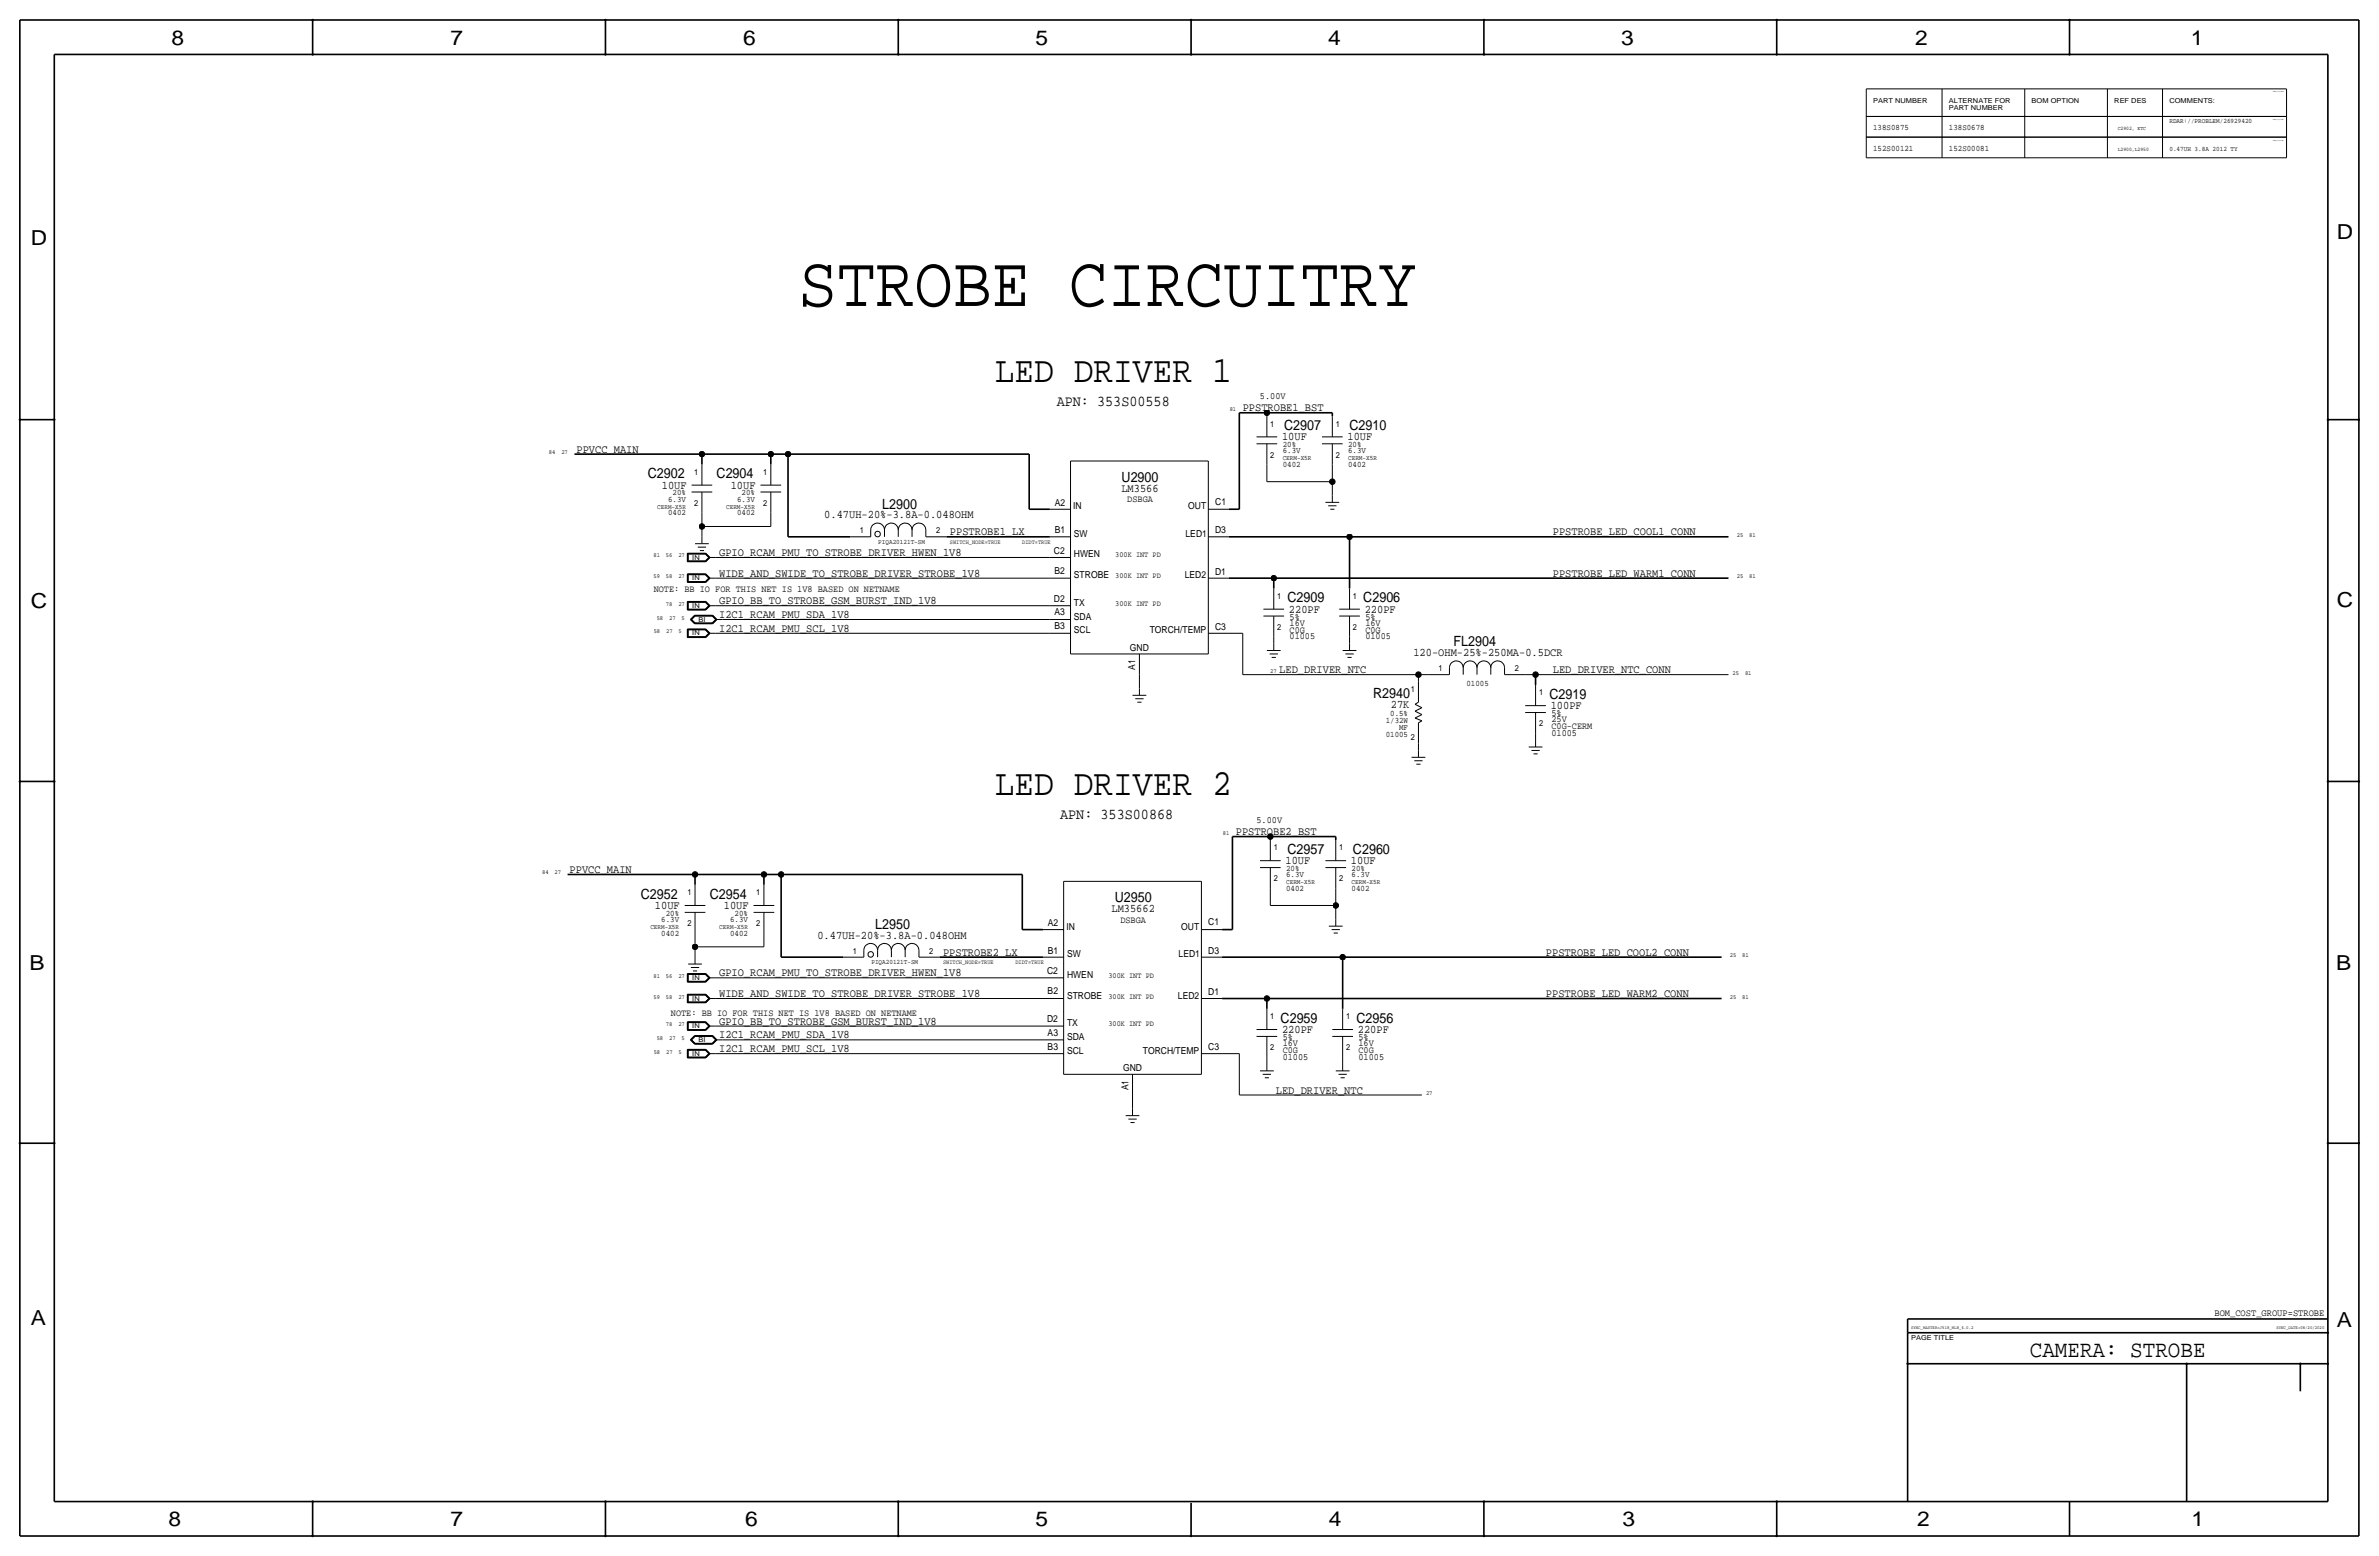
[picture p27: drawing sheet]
<svg xmlns="http://www.w3.org/2000/svg" width="877mm" height="574mm" viewBox="0 0 877 574" stroke-linecap="round" stroke-linejoin="round" font-family="sans-serif">
<defs><g id="words">
<text font-size="26.6" x="294.3" y="112.8">STROBE CIRCUITRY</text>
<g font-size="13.6">
<text x="366.7" y="140.7">LED DRIVER 1</text>
<text x="366.7" y="293.1">LED DRIVER 2</text>
</g>
<text font-size="8.6" x="748.4" y="500.1">CAMERA: STROBE</text>
<g font-size="7.6">
<text x="63.2" y="16.5">8</text>
<text x="166.1" y="16.5">7</text>
<text x="274" y="16.5">6</text>
<text x="381.7" y="16.5">5</text>
<text x="489.7" y="16.5">4</text>
<text x="597.6" y="16.5">3</text>
<text x="706.1" y="16.5">2</text>
<text x="807.7" y="16.5">1</text>
<text x="861.5" y="88.1">D</text>
<text x="11.4" y="90.4">D</text>
<text x="11.4" y="224.3">C</text>
<text x="861.5" y="223.8">C</text>
<text x="10.9" y="357.6">B</text>
<text x="861.3" y="357.4">B</text>
<text x="11.4" y="488.4">A</text>
<text x="861.5" y="489.2">A</text>
<text x="62.2" y="562.6">8</text>
<text x="166.1" y="562.6">7</text>
<text x="274.8" y="562.6">6</text>
<text x="381.7" y="562.6">5</text>
<text x="489.9" y="562.6">4</text>
<text x="598.1" y="562.6">3</text>
<text x="706.8" y="562.6">2</text>
<text x="807.9" y="562.6">1</text>
</g>
<g font-size="5.6">
<text x="389.6" y="149.6">APN: 353S00558</text>
<text x="390.9" y="302">APN: 353S00868</text>
</g>
<g font-size="5.2">
<text x="473.4" y="158.5">C2907</text>
<text x="497.5" y="158.5">C2910</text>
<text x="238.8" y="176.3">C2902</text>
<text x="264.2" y="176.3">C2904</text>
<text x="413.5" y="177.5">U2900</text>
<text x="325.2" y="187.5">L2900</text>
<text x="474.7" y="222">C2909</text>
<text x="502.6" y="222">C2906</text>
<text x="535.9" y="238.3">FL2904</text>
<text x="506.3" y="257.3">R2940</text>
<text x="571.2" y="257.6">C2919</text>
<text x="474.7" y="314.7">C2957</text>
<text x="498.8" y="314.7">C2960</text>
<text x="236.3" y="331.2">C2952</text>
<text x="261.7" y="331.2">C2954</text>
<text x="411" y="332.5">U2950</text>
<text x="322.7" y="342.4">L2950</text>
<text x="472.1" y="376.9">C2959</text>
<text x="500.1" y="376.9">C2956</text>
</g>
<g font-size="4.3">
<text x="458.2" y="151.6">PPSTROBE1_BST</text>
<text x="212.5" y="166.9">PPVCC_MAIN</text>
<text x="472.6" y="162.3">10UF</text>
<text x="496.8" y="162.3">10UF</text>
<text x="244" y="180.1">10UF</text>
<text x="269.4" y="180.1">10UF</text>
<text x="413.4" y="181.4">LM3566</text>
<text x="303.9" y="191">0.47UH-20%-3.8A-0.048OHM</text>
<text x="350.2" y="197.4">PPSTROBE1_LX</text>
<text x="572.5" y="197.4">PPSTROBE_LED_COOL1_CONN</text>
<text x="265.1" y="205">GPIO_RCAM_PMU_TO_STROBE_DRIVER_HWEN_1V8</text>
<text x="265.1" y="212.6">WIDE_AND_SWIDE_TO_STROBE_DRIVER_STROBE_1V8</text>
<text x="572.5" y="212.6">PPSTROBE_LED_WARM1_CONN</text>
<text x="265.1" y="227.8">I2C1_RCAM_PMU_SDA_1V8</text>
<text x="265.1" y="222.8">GPIO_BB_TO_STROBE_GSM_BURST_IND_1V8</text>
<text x="475.2" y="225.8">220PF</text>
<text x="503.1" y="225.8">220PF</text>
<text x="265.1" y="232.9">I2C1_RCAM_PMU_SCL_1V8</text>
<text x="521.1" y="241.8">120-OHM-25%-250MA-0.5DCR</text>
<text x="471.6" y="248.2">LED_DRIVER_NTC</text>
<text x="572.5" y="248.2">LED_DRIVER_NTC_CONN</text>
<text x="512.8" y="261.1">27K</text>
<text x="571.7" y="261.4">100PF</text>
<text x="455.6" y="307.8">PPSTROBE2_BST</text>
<text x="210" y="321.8">PPVCC_MAIN</text>
<text x="473.9" y="318.5">10UF</text>
<text x="498" y="318.5">10UF</text>
<text x="241.5" y="335">10UF</text>
<text x="266.9" y="335">10UF</text>
<text x="409.8" y="336.3">LM35662</text>
<text x="301.4" y="345.9">0.47UH-20%-3.8A-0.048OHM</text>
<text x="347.7" y="352.3">PPSTROBE2_LX</text>
<text x="569.9" y="352.3">PPSTROBE_LED_COOL2_CONN</text>
<text x="265.1" y="359.9">GPIO_RCAM_PMU_TO_STROBE_DRIVER_HWEN_1V8</text>
<text x="265.1" y="367.5">WIDE_AND_SWIDE_TO_STROBE_DRIVER_STROBE_1V8</text>
<text x="569.9" y="367.5">PPSTROBE_LED_WARM2_CONN</text>
<text x="265.1" y="377.7">GPIO_BB_TO_STROBE_GSM_BURST_IND_1V8</text>
<text x="265.1" y="382.8">I2C1_RCAM_PMU_SDA_1V8</text>
<text x="472.6" y="380.7">220PF</text>
<text x="500.6" y="380.7">220PF</text>
<text x="265.1" y="387.9">I2C1_RCAM_PMU_SCL_1V8</text>
<text x="470.4" y="403.1">LED_DRIVER_NTC</text>
</g>
<text font-size="3.6" x="816.4" y="484.9">BOM_COST_GROUP=STROBE</text>
<g font-size="3.5">
<text x="464.5" y="147.1">5.00V</text>
<text x="415.6" y="185.2">DSBGA</text>
<text x="388.8" y="186.4">A2</text>
<text x="395.7" y="187.7">IN</text>
<text x="438.1" y="187.7">OUT</text>
<text x="448" y="186.2">C1</text>
<text x="388.8" y="196.6">B1</text>
<text x="395.9" y="197.9">SW</text>
<text x="437.1" y="197.9">LED1</text>
<text x="448" y="196.6">D3</text>
<text x="388.6" y="204.2">C2</text>
<text x="395.9" y="205.5">HWEN</text>
<text x="388.8" y="211.6">B2</text>
<text x="395.9" y="213.1">STROBE</text>
<text x="436.8" y="213.1">LED2</text>
<text x="448" y="211.8">D1</text>
<text x="241" y="218.2">NOTE: BB IO FOR THIS NET IS 1V8 BASED ON NETNAME</text>
<text x="388.6" y="221.9">D2</text>
<text x="388.8" y="226.8">A3</text>
<text x="395.9" y="223.3">TX</text>
<text x="388.8" y="231.9">B3</text>
<text x="395.9" y="228.3">SDA</text>
<text x="395.9" y="233.4">SCL</text>
<text x="423.9" y="233.4">TORCH/TEMP</text>
<text x="448" y="232.2">C3</text>
<text x="475.4" y="228.3">5%</text>
<text x="475.4" y="230.6">16V</text>
<text x="475.4" y="233.2">C0G</text>
<text x="503.4" y="230.6">16V</text>
<text x="503.4" y="233.2">C0G</text>
<text x="503.4" y="228.3">5%</text>
<text x="416.6" y="239.8">GND</text>
<text x="475.4" y="235.7">01005</text>
<text x="503.4" y="235.7">01005</text>
<text x="418.5" y="246.9" transform="rotate(-90 418.5 246.9)">A1</text>
<text x="572" y="263.9">5%</text>
<text x="572" y="266.2">25V</text>
<text x="572" y="268.7">C0G-CERM</text>
<text x="572" y="271.3">01005</text>
<text x="463.2" y="303.3">5.00V</text>
<text x="386.3" y="341.4">A2</text>
<text x="413.1" y="340.1">DSBGA</text>
<text x="445.5" y="341.1">C1</text>
<text x="393.1" y="342.6">IN</text>
<text x="435.5" y="342.6">OUT</text>
<text x="386.3" y="351.5">B1</text>
<text x="393.4" y="352.8">SW</text>
<text x="434.5" y="352.8">LED1</text>
<text x="445.4" y="351.5">D3</text>
<text x="386" y="359.1">C2</text>
<text x="393.4" y="360.4">HWEN</text>
<text x="386.2" y="366.5">B2</text>
<text x="393.4" y="368">STROBE</text>
<text x="434.3" y="368">LED2</text>
<text x="445.4" y="366.8">D1</text>
<text x="247.3" y="374.4">NOTE: BB IO FOR THIS NET IS 1V8 BASED ON NETNAME</text>
<text x="386" y="376.9">D2</text>
<text x="386.2" y="381.8">A3</text>
<text x="393.4" y="383.3">SDA</text>
<text x="393.4" y="378.2">TX</text>
<text x="472.9" y="383.3">5%</text>
<text x="500.8" y="383.3">5%</text>
<text x="386.2" y="386.8">B3</text>
<text x="393.4" y="388.4">SCL</text>
<text x="421.3" y="388.4">TORCH/TEMP</text>
<text x="445.4" y="387.1">C3</text>
<text x="472.9" y="385.6">16V</text>
<text x="472.9" y="388.1">C0G</text>
<text x="500.8" y="385.6">16V</text>
<text x="500.8" y="388.1">C0G</text>
<text x="414" y="394.7">GND</text>
<text x="472.9" y="390.7">01005</text>
<text x="500.8" y="390.7">01005</text>
<text x="416" y="401.9" transform="rotate(-90 416 401.9)">A1</text>
</g>
<g font-size="3.1">
<text x="690.6" y="48">138S0875</text>
<text x="718.5" y="48">138S0678</text>
<text x="690.6" y="55.6">152S00121</text>
<text x="718.5" y="55.6">152S00081</text>
<text x="468.3" y="157.2">1</text>
<text x="492.5" y="157.2">1</text>
<text x="472.9" y="167.1">6.3V</text>
<text x="472.9" y="164.8">20%</text>
<text x="497" y="167.1">6.3V</text>
<text x="497" y="164.8">20%</text>
<text x="468.3" y="168.7">2</text>
<text x="472.9" y="172.2">0402</text>
<text x="492.5" y="168.7">2</text>
<text x="497" y="172.2">0402</text>
<text x="256" y="175">1</text>
<text x="281.4" y="175">1</text>
<text x="246.3" y="184.9">6.3V</text>
<text x="248" y="182.6">20%</text>
<text x="271.7" y="184.9">6.3V</text>
<text x="273.4" y="182.6">20%</text>
<text x="246.3" y="190">0402</text>
<text x="256" y="186.4">2</text>
<text x="271.7" y="190">0402</text>
<text x="281.4" y="186.4">2</text>
<text x="316.9" y="196.6">1</text>
<text x="345.1" y="196.6">2</text>
<text x="470.9" y="220.7">1</text>
<text x="498.8" y="220.7">1</text>
<text x="470.9" y="232.2">2</text>
<text x="498.8" y="232.2">2</text>
<text x="530.3" y="247.4">1</text>
<text x="558.5" y="247.4">2</text>
<text x="520.1" y="255">1</text>
<text x="540.7" y="252.7">01005</text>
<text x="567.4" y="256.3">1</text>
<text x="512.5" y="263.9">0.5%</text>
<text x="510.9" y="266.4">1/32W</text>
<text x="515.8" y="269">MF</text>
<text x="567.4" y="267.7">2</text>
<text x="510.9" y="271.5">01005</text>
<text x="520.1" y="272.8">2</text>
<text x="469.6" y="313.4">1</text>
<text x="493.7" y="313.4">1</text>
<text x="474.2" y="323.3">6.3V</text>
<text x="474.2" y="321.1">20%</text>
<text x="498.3" y="323.3">6.3V</text>
<text x="498.3" y="321.1">20%</text>
<text x="253.4" y="329.9">1</text>
<text x="278.8" y="329.9">1</text>
<text x="469.6" y="324.9">2</text>
<text x="474.2" y="328.4">0402</text>
<text x="493.7" y="324.9">2</text>
<text x="498.3" y="328.4">0402</text>
<text x="243.8" y="339.9">6.3V</text>
<text x="245.4" y="337.6">20%</text>
<text x="253.4" y="341.4">2</text>
<text x="269.2" y="339.9">6.3V</text>
<text x="270.8" y="337.6">20%</text>
<text x="278.8" y="341.4">2</text>
<text x="243.8" y="344.9">0402</text>
<text x="269.2" y="344.9">0402</text>
<text x="314.4" y="351.5">1</text>
<text x="342.6" y="351.5">2</text>
<text x="468.3" y="375.7">1</text>
<text x="496.3" y="375.7">1</text>
<text x="468.3" y="387.1">2</text>
<text x="496.3" y="387.1">2</text>
</g>
<g font-size="2.9">
<text x="411.2" y="205.5">300K INT PD</text>
<text x="411.2" y="213.1">300K INT PD</text>
<text x="411.2" y="223.3">300K INT PD</text>
<text x="408.6" y="360.4">300K INT PD</text>
<text x="408.6" y="368">300K INT PD</text>
<text x="408.6" y="378.2">300K INT PD</text>
</g>
<g font-size="2.5">
<text x="690.6" y="37.8">PART NUMBER</text>
<text x="718.5" y="37.8">ALTERNATE FOR</text>
<text x="718.5" y="40.4">PART NUMBER</text>
<text x="749" y="37.8">BOM OPTION</text>
<text x="779.5" y="37.8">REF DES</text>
<text x="799.8" y="37.8">COMMENTS:</text>
<text x="799.8" y="45.5">RDAR://PROBLEM/26929420</text>
<text x="799.8" y="55.6">0.47UH 3.8A 2012 TY</text>
<text x="472.9" y="169.7">CERM-X5R</text>
<text x="497" y="169.7">CERM-X5R</text>
<text x="242.3" y="187.5">CERM-X5R</text>
<text x="267.7" y="187.5">CERM-X5R</text>
<text x="323.8" y="200.4">PIQA20121T-SM</text>
<text x="255.2" y="206.2">IN</text>
<text x="255.2" y="213.9">IN</text>
<text x="255.2" y="224">IN</text>
<text x="257.5" y="229.1">BI</text>
<text x="255.2" y="234.2">IN</text>
<text x="474.2" y="325.9">CERM-X5R</text>
<text x="498.3" y="325.9">CERM-X5R</text>
<text x="239.8" y="342.4">CERM-X5R</text>
<text x="265.2" y="342.4">CERM-X5R</text>
<text x="321.3" y="355.3">PIQA20121T-SM</text>
<text x="255.2" y="361.2">IN</text>
<text x="255.2" y="368.8">IN</text>
<text x="255.2" y="379">IN</text>
<text x="255.2" y="389.1">IN</text>
<text x="257.5" y="384">BI</text>
<text x="704.5" y="493.8">PAGE TITLE</text>
</g>
<g font-size="2.3">
<text x="453.3" y="151.6">81</text>
<text x="202.4" y="167.4">84</text>
<text x="207" y="167.4">27</text>
<text x="640.3" y="197.9">25</text>
<text x="644.9" y="197.9">81</text>
<text x="240.9" y="205.5">81</text>
<text x="245.5" y="205.5">56</text>
<text x="250.1" y="205.5">27</text>
<text x="240.9" y="213.1">59</text>
<text x="245.5" y="213.1">58</text>
<text x="250.1" y="213.1">27</text>
<text x="640.3" y="213.1">25</text>
<text x="644.9" y="213.1">81</text>
<text x="245.5" y="223.3">78</text>
<text x="250.1" y="223.3">27</text>
<text x="241" y="233.4">58</text>
<text x="242.1" y="228.3">58</text>
<text x="245.6" y="233.4">27</text>
<text x="246.7" y="228.3">27</text>
<text x="250.1" y="233.4">5</text>
<text x="251.3" y="228.3">5</text>
<text x="468.3" y="248.2">27</text>
<text x="638.8" y="248.7">25</text>
<text x="643.3" y="248.7">81</text>
<text x="450.8" y="307.8">81</text>
<text x="199.8" y="322.3">84</text>
<text x="204.4" y="322.3">27</text>
<text x="637.7" y="352.8">25</text>
<text x="642.3" y="352.8">81</text>
<text x="240.9" y="360.4">81</text>
<text x="245.5" y="360.4">56</text>
<text x="250.1" y="360.4">27</text>
<text x="240.9" y="368">59</text>
<text x="245.5" y="368">58</text>
<text x="250.1" y="368">27</text>
<text x="637.7" y="368">25</text>
<text x="642.3" y="368">81</text>
<text x="242.1" y="383.3">58</text>
<text x="245.5" y="378.2">78</text>
<text x="246.7" y="383.3">27</text>
<text x="250.1" y="378.2">27</text>
<text x="251.3" y="383.3">5</text>
<text x="241" y="388.4">58</text>
<text x="245.6" y="388.4">27</text>
<text x="250.1" y="388.4">5</text>
<text x="525.7" y="403.6">27</text>
</g>
<g font-size="2.2">
<text x="350.2" y="200.4">SWITCH_NODE=TRUE</text>
<text x="376.9" y="200.4">DIDT=TRUE</text>
<text x="347.7" y="355.3">SWITCH_NODE=TRUE</text>
<text x="374.3" y="355.3">DIDT=TRUE</text>
</g>
<g font-size="2">
<text x="780.7" y="48">C2902, ETC</text>
<text x="780.7" y="55.6">L2900,L2950</text>
</g>
<g font-size="1.7">
<text x="704.5" y="490">SYNC_MASTER=J518_MLB_4.0.2</text>
<text x="839.2" y="490">SYNC_DATE=08/20/2020</text>
</g>
<g font-size=".4">
<text x="837.9" y="34">TABLE_ALT_HEAD</text>
<text x="837.9" y="44.2">TABLE_ALT_ITEM</text>
<text x="837.9" y="51.8">TABLE_ALT_ITEM</text>
</g>
</g></defs>
<g fill="none" stroke="#000" stroke-width=".6">
<path d="M7.3 7.4v558.8zM7.3 7.4h862.3zM115.3 7.4v12.7zM223.2 7.4v12.7zM331.2 7.4v12.7zM439.1 7.4v12.7zM547.1 7.4v12.7zM655 7.4v12.7zM763 7.4v12.7zM869.6 7.4v558.8zM20 20.1v533.4zM20 20.1h838.2z"/>
<path d="M858.2 20.1v533.4zM7.3 154.7h12.7zM456.9 152.1v35.6zM456.9 152.1h10.2zM467.1 152.1h24.1zM467.1 152.1v1.3zM491.2 152.1v1.3zM858.2 154.7h11.4zM211.8 167.4h47zM258.8 167.4h25.4zM258.8 167.4v3.8zM284.2 167.4h6.3z"/>
<path d="M284.2 167.4v3.8zM290.5 167.4v30.5zM290.5 167.4h88.9zM379.4 167.4v20.3zM290.5 197.9h22.9zM348.9 197.9h38.1zM379.4 187.7h7.6zM453.1 197.9h44.4zM453.1 187.7h3.8zM497.5 197.9h139.7zM497.5 197.9v19zM453.1 213.1h16.5z"/>
<path d="M469.6 213.1h167.6zM469.6 213.1v3.8zM566.1 248.7v3.8zM7.3 288h12.7zM858.2 288h11.4zM454.4 308.4h13.9zM454.4 308.4v34.2zM468.3 308.4h24.2zM468.3 308.4v1.2zM492.5 308.4v1.2zM209.2 322.3h47zM256.2 322.3h25.4z"/>
<path d="M256.2 322.3v3.8zM281.6 322.3h6.4zM281.6 322.3v3.8zM288 322.3v30.5zM288 322.3h88.9zM376.9 322.3v20.3zM288 352.8h22.8zM346.4 352.8h38.1zM376.9 342.6h7.6zM450.5 342.6h3.9zM450.5 352.8h44.5zM495 352.8v19.1z"/>
<path d="M495 352.8h139.7zM450.5 368h16.6zM467.1 368h167.6zM467.1 368v3.9zM7.3 421.4h12.7zM858.2 421.4h11.4zM703.3 486.2h154.9zM703.3 486.2v5zM703.3 491.2h154.9zM703.3 491.2v62.3zM703.3 502.7h154.9zM806.1 502.7v50.8z"/>
<path d="M848.1 502.7v10.1zM20 553.5h838.2zM115.3 553.5v12.7zM223.2 553.5v12.7zM331.2 553.5v12.7zM439.1 554v12.2zM547.1 553.5v12.7zM655 553.5v12.7zM763 553.5v12.7zM7.3 566.2h862.3z"/>
</g>
<g fill="none" stroke="#000" stroke-width=".37">
<path d="M688 32.8v10.1zM688 32.8h155zM716 32.8v10.1zM746.5 32.8v10.1zM776.9 32.8v10.1zM797.3 32.8v10.1zM843 32.8v10.1zM688 42.9h155zM688 42.9v7.6zM688 50.5h155zM688 50.5v7.7zM688 58.2h155z"/>
<path d="M716 42.9v7.6zM716 50.5v7.7zM746.5 42.9v7.6zM746.5 50.5v7.7zM776.9 42.9v7.6zM776.9 50.5v7.7zM797.3 42.9v7.6zM797.3 50.5v7.7zM843 42.9v7.6zM843 50.5v7.7zM467.1 153.4v7.6zM491.2 153.4v7.6z"/>
<path d="M255 178.8h7.6zM258.8 171.2v7.6zM280.4 178.8h7.6zM284.2 171.2v7.6zM394.7 169.9h50.8zM394.7 169.9v71.1zM445.5 169.9v71.1zM463.2 161h7.7zM463.2 163.6h7.7zM467.1 177.5h24.1zM467.1 171.2v6.3zM467.1 163.6v7.6z"/>
<path d="M487.4 161h7.6zM487.4 163.6h7.6zM491.2 171.2v6.3zM491.2 177.5v5.1zM491.2 163.6v7.6zM255 181.4h7.6zM258.8 194.1h25.4zM258.8 189v5.1zM258.8 194.1v3.8zM258.8 197.9v2.5zM258.8 181.4v7.6zM280.4 181.4h7.6z"/>
<path d="M284.2 189v5.1zM284.2 181.4v7.6zM313.4 197.9h7.6zM321 195.3v2.6zM321 195.3a2.54 2.54 0 0 1 2.5-2.5 2.54 2.54 0 0 1 2.6 2.5 2.54 2.54 0 0 1 2.5-2.5 2.54 2.54 0 0 1 2.6 2.5 2.54 2.54 0 0 1 2.5-2.5 2.54 2.54 0 0 1 2.5 2.5 2.54 2.54 0 0 1 2.6-2.5 2.54 2.54 0 0 1 2.5 2.5M326.1 195.3v2.6zM331.2 195.3v2.6zM336.2 195.3v2.6zM341.3 195.3v2.6zM341.3 197.9h7.6zM387 187.7h7.7zM387 197.9h7.7z"/>
<path d="M445.5 197.9h7.6zM445.5 187.7h7.6zM488.6 185.2h5.1zM489.7 186.4h3zM490.4 187.7h1.5zM491.2 182.6v2.6zM253.4 211.5v3.2zM253.4 214.7h6.8zM253.4 211.5h6.8zM253.4 203.9v3.2zM253.4 207.1h6.8zM253.4 203.9h6.8z"/>
<path d="M253.5 211.6h6.6zM253.5 211.6v3zM253.5 214.6h6.6zM253.5 204h6.6zM253.5 204v3zM253.5 207h6.6zM253.6 211.7h6.5zM253.6 211.7v2.8zM253.6 214.5h6.5zM253.6 204.1h6.5zM253.6 204.1v2.8zM253.6 206.9h6.5z"/>
<path d="M253.7 211.8h6.3zM253.7 211.8v2.6zM253.7 214.4h6.3zM253.7 204.2h6.3zM253.7 204.2v2.6zM253.7 206.8h6.3zM256.2 200.4h5.1zM257.3 201.7h3zM258 202.9h1.5zM260 211.8l1.3 1.3zM260 214.4l1.3-1.3zM260 204.2l1.3 1.3z"/>
<path d="M260 206.8l1.3-1.3zM260.1 211.7l1.4 1.4zM260.1 204.1l1.4 1.4zM260.1 211.6l1.5 1.5zM260.1 204l1.5 1.5zM260.2 211.5l1.6 1.6zM260.2 214.7l1.6-1.6zM260.2 203.9l1.6 1.6zM260.2 207.1l1.6-1.6zM261.3 213.1h2.6zM261.3 205.5h2.6zM261.5 213.1l-1.4 1.4z"/>
<path d="M261.5 205.5l-1.4 1.4zM261.6 213.1l-1.5 1.5zM261.6 205.5l-1.5 1.5zM263.9 205.5h123.1zM263.9 213.1h123.1zM387 213.1h7.7zM387 205.5h7.7zM445.5 213.1h7.6zM469.6 216.9v7.6zM497.5 216.9v7.6zM253.4 221.7v3.1zM253.4 224.8h6.8z"/>
<path d="M253.4 221.7h6.8zM253.4 231.9v3.1zM253.4 235h6.8zM253.4 231.9h6.8zM253.5 221.8h6.6zM253.5 221.8v2.9zM253.5 224.7h6.6zM253.5 232h6.6zM253.5 232v2.9zM253.5 234.9h6.6zM253.6 221.9h6.5zM253.6 221.9v2.7z"/>
<path d="M253.6 224.6h6.5zM253.6 232.1h6.5zM253.6 232.1v2.7zM253.6 234.8h6.5zM253.7 222h6.3zM253.7 222v2.5zM253.7 224.5h6.3zM253.7 232.2h6.3zM253.7 232.2v2.5zM253.7 234.7h6.3zM254.5 228.3l1.6-1.5zM254.5 228.3l1.6 1.6z"/>
<path d="M254.7 228.3l1.4 1.5zM254.8 228.3l1.4-1.3zM254.8 228.3l1.4 1.4zM255 228.3l1.2 1.3zM256.1 229.9h6.6zM256.1 226.8h6.6zM256.1 226.9l-1.4 1.4zM256.1 229.8h6.6zM256.1 226.9h6.6zM256.2 229.7h6.4zM256.2 227h6.4zM256.2 227.1l-1.2 1.2z"/>
<path d="M256.2 229.6h6.4zM256.2 227.1h6.4zM260 222l1.3 1.3zM260 224.5l1.3-1.2zM260 232.2l1.3 1.2zM260 234.7l1.3-1.3zM260.1 221.9l1.4 1.4zM260.1 224.6l1.4-1.3zM260.1 232.1l1.4 1.3zM260.1 234.8l1.4-1.4zM260.1 221.8l1.5 1.5zM260.1 232l1.5 1.4z"/>
<path d="M260.2 221.7l1.6 1.6zM260.2 224.8l1.6-1.5zM260.2 231.9l1.6 1.5zM261.3 223.3h2.6zM261.3 233.4h2.6zM261.6 223.3l-1.5 1.4zM261.6 233.4l-1.5 1.5zM261.8 233.4l-1.6 1.6zM262.6 229.6l1.3-1.3zM262.6 227.1l1.3 1.2zM262.6 229.7l1.4-1.4zM262.6 227l1.4 1.3z"/>
<path d="M262.7 229.8l1.5-1.5zM262.7 226.9l1.5 1.4zM262.7 229.9l1.6-1.6zM262.7 226.8l1.6 1.5zM263.9 233.4h123.1zM263.9 223.3h123.1zM263.9 228.3h2.5zM266.4 228.3h120.6zM387 223.3h7.7zM387 233.4h7.7zM387 228.3h7.7zM445.5 233.4h7.6z"/>
<path d="M453.1 233.4h5.1zM458.2 233.4v15.3zM465.8 224.5h7.6zM465.8 227.1h7.6zM467.1 239.8h5zM469.6 234.7v2.5zM469.6 227.1v7.6zM469.6 237.2v2.6zM493.7 224.5h7.6zM493.7 227.1h7.6zM495 239.8h5.1zM497.5 234.7v2.5z"/>
<path d="M497.5 237.2v2.6zM497.5 227.1v7.6zM394.7 241h50.8zM417.5 256.3h5.1zM418.5 257.6h3.1zM419.3 258.8h1.5zM420.1 248.7v5zM420.1 253.7v2.6zM420.1 241v7.7zM458.2 248.7h64.7zM468.1 241h3zM468.8 242.3h1.6z"/>
<path d="M496 241h3.1zM496.8 242.3h1.5zM521.7 259.6l1.2-.8zM521.7 259.6l2.5 1.3zM522.9 248.7v2.5zM522.9 248.7h3.8zM522.9 251.2v7.6zM526.7 248.7h7.7zM534.4 246.1v2.6zM534.4 246.1a2.54 2.54 0 0 1 2.5-2.5 2.54 2.54 0 0 1 2.5 2.5 2.54 2.54 0 0 1 2.6-2.5 2.54 2.54 0 0 1 2.5 2.5 2.54 2.54 0 0 1 2.6-2.5 2.54 2.54 0 0 1 2.5 2.5 2.54 2.54 0 0 1 2.5-2.5 2.54 2.54 0 0 1 2.6 2.5M539.4 246.1v2.6zM544.5 246.1v2.6z"/>
<path d="M549.6 246.1v2.6zM554.7 248.7h7.6zM554.7 246.1v2.6zM562.3 248.7h3.8zM566.1 248.7h71.1zM566.1 252.5v7.6zM520.4 279.1h5.1zM521.7 264.7l2.5 1zM521.7 264.7l2.5-1.3zM521.7 262.1l2.5 1.3zM521.7 262.1l2.5-1.2zM522.9 274.1v2.5z"/>
<path d="M522.9 276.6v2.5zM522.9 266.4v7.7zM522.9 266.4l1.3-.7zM562.3 260.1h7.6zM562.3 262.6h7.6zM563.6 275.3h5.1zM564.6 276.6h3zM565.4 277.9h1.5zM566.1 270.3v2.5zM566.1 272.8v2.5zM566.1 262.6v7.7zM521.4 280.4h3.1z"/>
<path d="M522.2 281.7h1.5zM464.5 317.2h7.6zM464.5 319.8h7.6zM468.3 309.6v7.6zM468.3 319.8v7.6zM488.6 317.2h7.7zM488.6 319.8h7.7zM492.5 309.6v7.6zM492.5 319.8v7.6zM252.4 333.8h7.6zM252.4 336.3h7.6zM256.2 326.1v7.7z"/>
<path d="M256.2 336.3v7.6zM277.8 333.8h7.6zM277.8 336.3h7.6zM281.6 326.1v7.7zM281.6 336.3v7.6zM392.1 324.9h50.8zM392.1 324.9v71.1zM442.9 324.9v71.1zM468.3 333.8h24.2zM468.3 327.4v6.4zM492.5 327.4v6.4zM492.5 333.8v5z"/>
<path d="M492.5 338.8v2.6zM253.4 358.9v3.1zM253.4 358.9h6.8zM253.5 359h6.6zM253.5 359v2.9zM253.6 359.1h6.5zM253.6 359.1v2.7zM253.7 355.3h5.1zM253.7 359.2h6.3zM253.7 359.2v2.5zM254.7 356.6h3.1zM255.5 357.9h1.5z"/>
<path d="M256.2 349v3.8zM256.2 349h25.4zM256.2 343.9v5.1zM256.2 352.8v2.5zM260 359.2l1.3 1.2zM260.1 359.1l1.4 1.3zM260.1 359l1.5 1.4zM260.2 358.9l1.6 1.5zM281.6 343.9v5.1zM310.8 352.8h7.7zM318.5 350.3v2.5zM318.5 350.3a2.54 2.54 0 0 1 2.5-2.6 2.54 2.54 0 0 1 2.5 2.6 2.54 2.54 0 0 1 2.6-2.6 2.54 2.54 0 0 1 2.5 2.6 2.54 2.54 0 0 1 2.6-2.6 2.54 2.54 0 0 1 2.5 2.6 2.54 2.54 0 0 1 2.5-2.6 2.54 2.54 0 0 1 2.6 2.6"/>
<path d="M323.5 350.3v2.5zM328.6 350.3v2.5zM333.7 350.3v2.5zM338.8 350.3v2.5zM338.8 352.8h7.6zM384.5 342.6h7.6zM384.5 352.8h7.6zM442.9 352.8h7.6zM442.9 342.6h7.6zM489.9 341.4h5.1zM490.9 342.6h3.1zM491.7 343.9h1.5z"/>
<path d="M253.4 376.6v3.2zM253.4 379.8h6.8zM253.4 376.6h6.8zM253.4 366.5v3.1zM253.4 369.6h6.8zM253.4 366.5h6.8zM253.4 362h6.8zM253.5 376.7h6.6zM253.5 376.7v3zM253.5 379.7h6.6zM253.5 366.6h6.6zM253.5 366.6v2.9z"/>
<path d="M253.5 369.5h6.6zM253.5 361.9h6.6zM253.6 376.8h6.5zM253.6 376.8v2.8zM253.6 379.6h6.5zM253.6 366.7h6.5zM253.6 366.7v2.7zM253.6 369.4h6.5zM253.6 361.8h6.5zM253.7 376.9h6.3zM253.7 376.9v2.6zM253.7 379.5h6.3z"/>
<path d="M253.7 366.8h6.3zM253.7 366.8v2.5zM253.7 369.3h6.3zM253.7 361.7h6.3zM260 376.9l1.3 1.3zM260 379.5l1.3-1.3zM260 366.8l1.3 1.2zM260 369.3l1.3-1.3zM260 361.7l1.3-1.3zM260.1 376.8l1.4 1.4zM260.1 379.6l1.4-1.4zM260.1 366.7l1.4 1.3z"/>
<path d="M260.1 369.4l1.4-1.4zM260.1 361.8l1.4-1.4zM260.1 376.7l1.5 1.5zM260.1 379.7l1.5-1.5zM260.1 366.6l1.5 1.4zM260.1 369.5l1.5-1.5zM260.2 376.6l1.6 1.6zM260.2 366.5l1.6 1.5zM260.2 369.6l1.6-1.6zM260.2 362l1.6-1.6zM261.3 378.2h2.6zM261.3 368h2.6z"/>
<path d="M261.3 360.4h2.6zM261.6 360.4l-1.5 1.5zM261.8 378.2l-1.6 1.6zM263.9 368h120.6zM263.9 360.4h120.6zM263.9 378.2h120.6zM384.5 368h7.6zM384.5 360.4h7.6zM384.5 378.2h7.6zM442.9 368h7.6zM463.2 379.5h7.7zM467.1 371.9v7.6z"/>
<path d="M491.2 379.5h7.6zM495 371.9v7.6zM253.4 386.8v3.1zM253.4 389.9h6.8zM253.4 386.8h6.8zM253.5 386.9h6.6zM253.5 386.9v2.9zM253.5 389.8h6.6zM253.6 387h6.5zM253.6 387v2.7zM253.6 389.7h6.5zM253.7 387.1h6.3z"/>
<path d="M253.7 387.1v2.5zM253.7 389.6h6.3zM254.5 383.3l1.6-1.6zM254.5 383.3l1.6 1.6zM254.7 383.3l1.4-1.5zM254.7 383.3l1.4 1.5zM254.8 383.3l1.4-1.4zM254.8 383.3l1.4 1.4zM255 383.3l1.2-1.3zM255 383.3l1.2 1.3zM256.1 384.9h6.6zM256.1 381.7h6.6z"/>
<path d="M256.1 384.8h6.6zM256.1 381.8h6.6zM256.2 384.7h6.4zM256.2 381.9h6.4zM256.2 384.6h6.4zM256.2 382h6.4zM260 387.1l1.3 1.3zM260 389.6l1.3-1.2zM260.1 387l1.4 1.4zM260.1 389.7l1.4-1.3zM260.1 386.9l1.5 1.5zM260.2 386.8l1.6 1.6z"/>
<path d="M260.2 389.9l1.6-1.5zM261.3 388.4h2.6zM261.6 388.4l-1.5 1.4zM262.6 382l1.3 1.3zM262.6 384.7l1.4-1.4zM262.6 381.9l1.4 1.4zM262.7 381.8l1.5 1.5zM262.7 381.7l1.6 1.6zM263.9 388.4h120.6zM263.9 383.3l-1.3 1.3zM263.9 383.3h2.5zM264.2 383.3l-1.5 1.5z"/>
<path d="M264.3 383.3l-1.6 1.6zM266.4 383.3h118.1zM384.5 388.4h7.6zM384.5 383.3h7.6zM392.1 396h50.8zM417.5 396v7.6zM442.9 388.4h7.6zM450.5 388.4h6.4zM456.9 388.4v15.2zM463.2 382h7.7zM464.5 394.7h5.1zM465.5 396h3.1z"/>
<path d="M466.3 397.3h1.5zM467.1 389.6v2.6zM467.1 392.2v2.5zM467.1 382v7.6zM491.2 382h7.6zM492.5 394.7h5zM493.5 396h3zM494.2 397.3h1.6zM495 389.6v2.6zM495 392.2v2.5zM495 382v7.6zM415 411.2h5.1z"/>
<path d="M416 412.5h3.1zM416.8 413.8h1.5zM417.5 403.6v5.1zM417.5 408.7v2.5zM456.9 403.6h67.3z"/>
<circle cx="323.5" cy="196.9" r="1.02"/>
<circle cx="321" cy="351.8" r="1.02"/>
</g>
<g fill="#000" stroke="#000" stroke-width=".37">
<path d="M115.1 7.2h.4v.3h-.4zM115.1 19.9h.4v.3h-.4zM223 7.2h.4v.3h-.4zM223 19.9h.4v.3h-.4zM331 19.9h.4v.3h-.4zM331 7.2h.4v.3h-.4zM438.9 7.2h.4v.3h-.4zM438.9 19.9h.4v.3h-.4zM546.9 7.2h.4v.3h-.4zM546.9 19.9h.4v.3h-.4zM654.8 19.9h.4v.3h-.4zM654.8 7.2h.4v.3h-.4z"/>
<path d="M762.8 19.9h.4v.3h-.4zM762.8 7.2h.4v.3h-.4zM7.1 154.5h.4v.4h-.4zM19.8 154.5h.4v.4h-.4zM858 154.5h.4v.4h-.4zM869.5 154.5h.3v.4h-.3zM7.1 287.9h.4v.3h-.4zM19.8 287.9h.4v.3h-.4zM858 287.9h.4v.3h-.4zM869.5 287.9h.3v.3h-.3zM7.1 421.2h.4v.4h-.4zM19.8 421.2h.4v.4h-.4z"/>
<path d="M858 421.2h.4v.4h-.4zM869.5 421.2h.3v.4h-.3zM858 491.1h.4v.3h-.4zM703.1 502.5h.4v.3h-.4zM806 502.5h.3v.3h-.3zM847.9 502.5h.3v.3h-.3zM858 502.5h.4v.3h-.4zM115.1 553.3h.4v.3h-.4zM223 553.3h.4v.3h-.4zM331 553.3h.4v.3h-.4zM546.9 553.3h.4v.3h-.4zM654.8 553.3h.4v.3h-.4z"/>
<path d="M115.1 566h.4v.3h-.4zM223 566h.4v.3h-.4zM331 566h.4v.3h-.4zM438.9 566h.4v.3h-.4zM546.9 566h.4v.3h-.4zM654.8 566h.4v.3h-.4z"/>
<circle cx="467.1" cy="152.1" r="1.02"/>
<circle cx="258.8" cy="167.4" r="1.02"/>
<circle cx="284.2" cy="167.4" r="1.02"/>
<circle cx="290.5" cy="167.4" r="1.02"/>
<circle cx="491.2" cy="177.5" r="1.02"/>
<circle cx="258.8" cy="194.1" r="1.02"/>
<circle cx="497.5" cy="197.9" r="1.02"/>
<circle cx="469.6" cy="213.1" r="1.02"/>
<circle cx="522.9" cy="248.7" r="1.02"/>
<circle cx="566.1" cy="248.7" r="1.02"/>
<circle cx="468.3" cy="308.4" r="1.02"/>
<circle cx="256.2" cy="322.3" r="1.02"/>
<circle cx="281.6" cy="322.3" r="1.02"/>
<circle cx="288" cy="322.3" r="1.02"/>
<circle cx="492.5" cy="333.8" r="1.02"/>
<circle cx="256.2" cy="349" r="1.02"/>
<circle cx="495" cy="352.8" r="1.02"/>
<circle cx="467.1" cy="368" r="1.02"/>
</g>
<use href="#words"/>
</svg>
